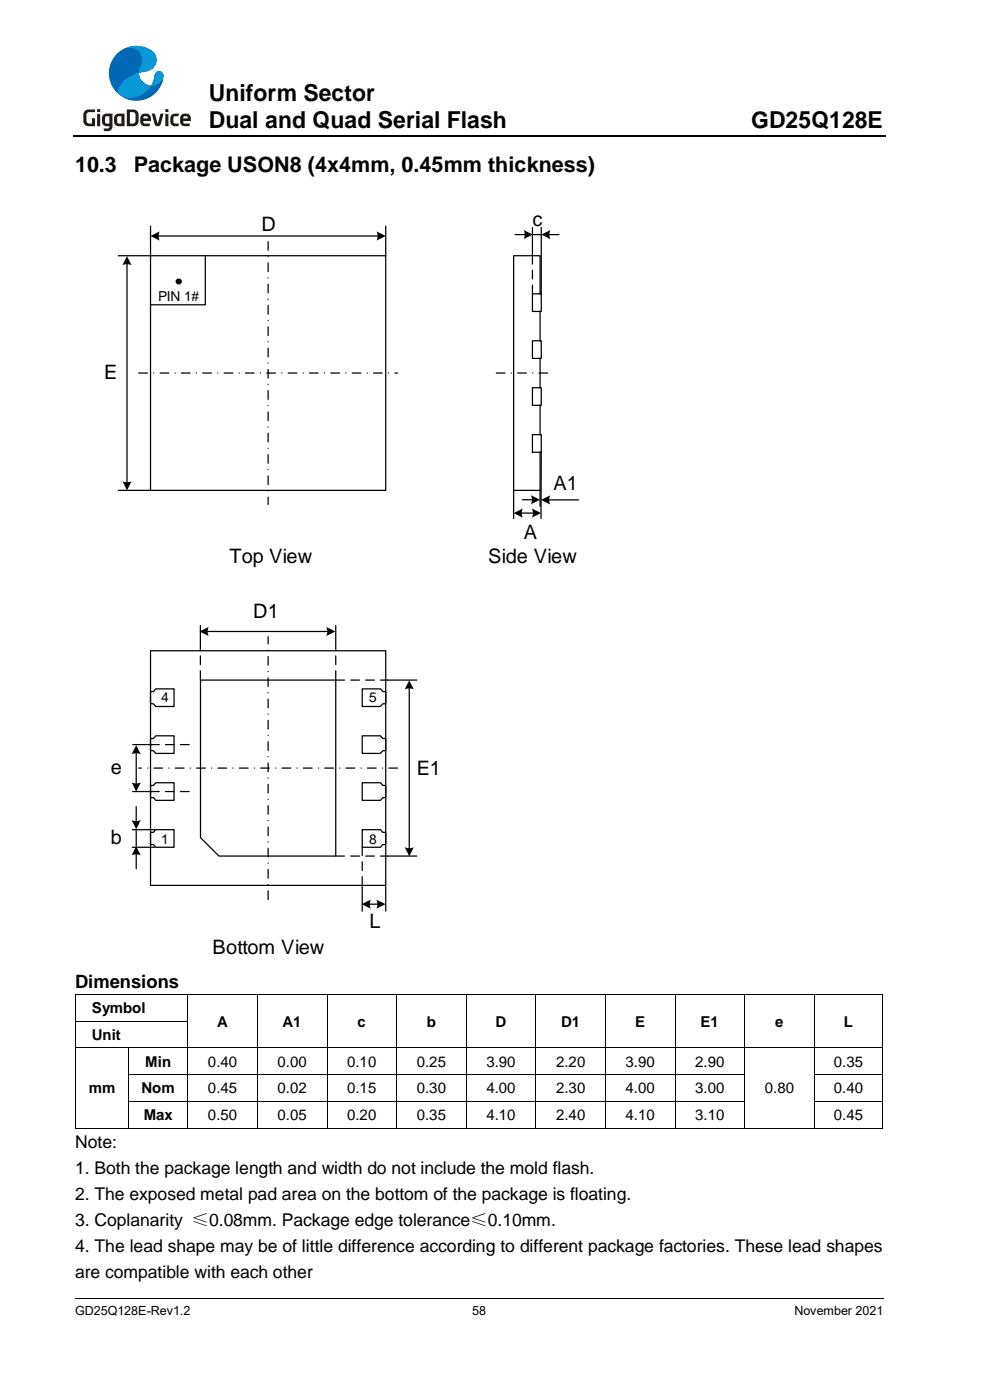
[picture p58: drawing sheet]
<svg xmlns="http://www.w3.org/2000/svg" width="210mm" height="297mm" viewBox="0 0 210 297" stroke-linecap="round" stroke-linejoin="round" font-family="sans-serif">
<defs><g id="words">
<g font-size="5">
<text x="44.3" y="21.4">Uniform Sector</text>
<text x="44.3" y="27.1">Dual and Quad Serial Flash</text>
<text x="159.4" y="27.2">GD25Q128E</text>
</g>
<g font-size="4.6">
<text x="15.9" y="36.5">10.3</text>
<text x="28.4" y="36.5">Package USON8 (4x4mm, 0.45mm thickness)</text>
</g>
<g font-size="4.2">
<text x="55.4" y="49">D</text>
<text x="113" y="48">c</text>
<text x="22.1" y="80.5">E</text>
<text x="117.4" y="103.9">A1</text>
<text x="48.7" y="119.4">Top View</text>
<text x="103.6" y="119.4">Side View</text>
<text x="111.1" y="114.4">A</text>
<text x="53.7" y="131">D1</text>
<text x="23.5" y="164.2">e</text>
<text x="88.4" y="164.4">E1</text>
<text x="23.5" y="179.1">b</text>
<text x="78.4" y="196.8">L</text>
<text x="45.1" y="202.3">Bottom View</text>
</g>
<text font-size="3.9" x="15.9" y="209.6">Dimensions</text>
<g font-size="3.7">
<text x="15.9" y="243.5">Note:</text>
<text x="15.9" y="249">1. Both the package length and width do not include the mold flash.</text>
<text x="15.9" y="254.5">2. The exposed metal pad area on the bottom of the package is floating.</text>
<text x="15.9" y="260.1">3. Coplanarity ≤0.08mm. Package edge tolerance≤0.10mm.</text>
<text x="15.9" y="265.6">4. The lead shape may be of little difference according to different package factories. These lead shapes</text>
<text x="15.9" y="271.1">are compatible with each other</text>
</g>
<g font-size="3.2">
<text x="19.5" y="215">Symbol</text>
<text x="19.5" y="220.6">Unit</text>
<text x="46.1" y="217.8">A</text>
<text x="60" y="217.8">A1</text>
<text x="75.8" y="217.8">c</text>
<text x="90.5" y="217.8">b</text>
<text x="105.1" y="217.8">D</text>
<text x="119" y="217.8">D1</text>
<text x="134.7" y="217.8">E</text>
<text x="148.6" y="217.8">E1</text>
<text x="164.5" y="217.8">e</text>
<text x="179" y="217.8">L</text>
<text x="30.8" y="226.3">Min</text>
<text x="44.1" y="226.3">0.40</text>
<text x="58.9" y="226.3">0.00</text>
<text x="73.6" y="226.3">0.10</text>
<text x="88.4" y="226.3">0.25</text>
<text x="103.2" y="226.3">3.90</text>
<text x="118" y="226.3">2.20</text>
<text x="132.7" y="226.3">3.90</text>
<text x="147.5" y="226.3">2.90</text>
<text x="176.9" y="226.3">0.35</text>
<text x="18.8" y="232">mm</text>
<text x="30" y="232">Nom</text>
<text x="44.1" y="231.9">0.45</text>
<text x="58.9" y="231.9">0.02</text>
<text x="73.6" y="231.9">0.15</text>
<text x="88.4" y="231.9">0.30</text>
<text x="103.2" y="231.9">4.00</text>
<text x="118" y="231.9">2.30</text>
<text x="132.7" y="231.9">4.00</text>
<text x="147.5" y="231.9">3.00</text>
<text x="162.3" y="231.9">0.80</text>
<text x="176.9" y="231.9">0.40</text>
<text x="30.5" y="237.7">Max</text>
<text x="44.1" y="237.7">0.50</text>
<text x="58.9" y="237.7">0.05</text>
<text x="73.6" y="237.7">0.20</text>
<text x="88.4" y="237.7">0.35</text>
<text x="103.2" y="237.7">4.10</text>
<text x="118" y="237.7">2.40</text>
<text x="132.7" y="237.7">4.10</text>
<text x="147.5" y="237.7">3.10</text>
<text x="176.9" y="237.7">0.45</text>
</g>
<g font-size="2.9">
<text x="33.6" y="63.9">PIN 1#</text>
<text x="34.2" y="149">4</text>
<text x="78.3" y="149">5</text>
<text x="34.2" y="179">1</text>
<text x="78.3" y="179">8</text>
</g>
<g font-size="2.7">
<text x="15.9" y="278.9">GD25Q128E-Rev1.2</text>
<text x="100.1" y="278.9">58</text>
<text x="168.5" y="278.9">November 2021</text>
</g>
</g></defs>
<path d="M15.4 28.8h172.5" fill="none" stroke="#000" stroke-width=".25"/>
<g fill="#231916">
<path d="M32.2 24.1h.7l.5 2.1 .6-2.1h.7l-.6 2.2a.7 .7 0 0 1-.7 .5 .7 .7 0 0 1-.6-.5z"/>
<path d="M20.6 24.1l.7 .2v2.5h-.7z"/>
<path d="M20.6 23.2h.7v.6h-.7z"/>
<path d="M35.1 24.1l.6 .2v2.5h-.6z"/>
<path d="M35.1 23.2h.6v.6h-.6z"/>
<path d="M18.1 23.5l.6-.3h1.5v.6h-1.5l-.3 .4-.1 1.5 .3 .4 .9 .1v-1.2l.7 .2v1.6h-1.4a1.08 1.08 0 0 1-1.1-1.1v-1.5z"/>
<path d="M36.5 24.3l.5-.2h1l-.2 .6h-.8l-.2 .2v1.2l.2 .1h1l-.2 .6h-.7a.94 .94 0 0 1-1-1l.1-1z"/>
<path d="M30.5 24.8l.6-.1 .2 .1 .1 .3h-1zM30.1 24.3l-.3 .5-.1 1a.95 .95 0 0 0 1 1h1l.2-.6h-1.2l-.2-.1-.1-.4h1.6v-.6a1.17 1.17 0 0 0-1.9-.8z"/>
<path d="M38.9 24.8l.7-.1 .2 .1v.3h-.9zM38.6 24.3l-.3 .5-.1 1a.95 .95 0 0 0 1 1h1l.1-.6h-1.2l-.2-.1v-.4h1.6v-.7a1.17 1.17 0 0 0-1.9-.7z"/>
<path d="M27.6 23.8h.7l.4 .4v1.5l-.4 .5h-.7zM26.9 23.2v3.6h1.4a1.1 1.1 0 0 0 1.1-1.1v-1.4a1.1 1.1 0 0 0-1.1-1.1z"/>
<path d="M22.4 24.7h.8v1.5l-.9-.1v-1.1zM22 24.3l-.3 .5-.1 1a.95 .95 0 0 0 1 1h.6l-.1 .3-.1 .2h-1l.1 .5h.8a.94 .94 0 0 0 1-.9v-2.8h-1.4z"/>
<path d="M24.9 24.8l.9-.1v1.5l-.9-.1zM24.5 24.3l-.3 .5v1a.95 .95 0 0 0 .9 1h1.3v-2.7h-1.4z"/>
</g>
<g fill="#0095d8">
<path d="M26.5 17a7.8 7.8 0 0 1 3-1.5 2.68 2.68 0 0 0 2.5 2.6 5.2 5.2 0 0 1-6.6 2.1l-.5-.4 .1-.3 .7-1.6z"/>
<path d="M33 15.4a1.07 1.07 0 0 1 1.6 .2 1.07 1.07 0 0 1-.3 1.5 2.67 2.67 0 0 1-2.3 1z"/>
</g>
<g fill="#0068b7">
<path d="M25.6 20.4a5.4 5.4 0 0 0 6.5-2.3 2.69 2.69 0 0 0 2.6-1.8 5.8 5.8 0 0 1-9.1 4.1z"/>
<path d="M24.8 11.4a3.2 3.2 0 0 1 4.4-.8 2.79 2.79 0 0 1 .5 3.8l-.2 1a6.5 6.5 0 0 0-4.6 4.4 5.8 5.8 0 0 1-.1-8.4z"/>
</g>
<path d="M26.5 10.3a5.4 5.4 0 0 1 6.4 1.2 2.56 2.56 0 0 1-2.3 3.8l-1.1 .2 .1-.8a2.92 2.92 0 0 0-.7-4.3 2.8 2.8 0 0 0-2.4-.1z" fill="#0095d8"/>
<g fill="#000">
<path d="M26.9 54.3l1 2-1.2-.3-.7 .3z" fill-rule="evenodd"/>
<path d="M31.9 50.1l2-1-.2 1.2 .2 .7z" fill-rule="evenodd"/>
<path d="M79.9 49.1l1.9 1-1.9 .9 .2-.7z" fill-rule="evenodd"/>
<path d="M111.1 48.8l1.9 1-1.9 .9 .2-.7z" fill-rule="evenodd"/>
<path d="M114.8 49.8l2-1-.3 1.2 .3 .7z" fill-rule="evenodd"/>
<path d="M26 102.1l1.1 .2 .8-.2-1 1.9z" fill-rule="evenodd"/>
<path d="M109 108.9l1.9-1-.2 1.2 .2 .7z" fill-rule="evenodd"/>
<path d="M112.6 105.1l2 .9-2 1 .2-.8z" fill-rule="evenodd"/>
<path d="M112.8 107.9l2 1-2 .9 .2-.7z" fill-rule="evenodd"/>
<path d="M114.8 106.1l1.9-1-.2 1.2 .2 .7z" fill-rule="evenodd"/>
<path d="M42.3 134l2-1-.2 1.2 .2 .7z" fill-rule="evenodd"/>
<path d="M69.2 133l2 1-2 .9 .2-1.1z" fill-rule="evenodd"/>
<path d="M28.9 158.1l1 1.9-1.2-.2-.8 .2z" fill-rule="evenodd"/>
<path d="M86.8 144.3l1 2-.8-.3-1.2 .3z" fill-rule="evenodd"/>
<path d="M27.9 166l1.2 .2 .8-.2-1 1.9z" fill-rule="evenodd"/>
<path d="M27.9 174l1.2 .2 .8-.2-1 1.9z" fill-rule="evenodd"/>
<path d="M28.9 179.5l1 2-1.2-.3-.8 .3z" fill-rule="evenodd"/>
<path d="M76.7 191.8l2-.9-.3 1.1 .3 .8z" fill-rule="evenodd"/>
<path d="M79.8 190.9l2 .9-2 1 .3-.8z" fill-rule="evenodd"/>
<path d="M85.8 179.7l1.2 .2 .8-.2-1 2z" fill-rule="evenodd"/>
<path d="M15.9 210.9h.2v.2h-.2z" fill-rule="evenodd"/>
<path d="M15.9 210.9h.2v.2h-.2z" fill-rule="evenodd"/>
<path d="M15.9 216.6h.2v.1h-.2z" fill-rule="evenodd"/>
<path d="M39.8 210.9h.1v.2h-.1z" fill-rule="evenodd"/>
<path d="M39.8 216.6h.1v.1h-.1z" fill-rule="evenodd"/>
<path d="M54.5 210.9h.2v.2h-.2z" fill-rule="evenodd"/>
<path d="M54.5 216.6h.2v.1h-.2z" fill-rule="evenodd"/>
<path d="M69.3 210.9h.2v.2h-.2z" fill-rule="evenodd"/>
<path d="M69.3 216.6h.2v.1h-.2z" fill-rule="evenodd"/>
<path d="M84 210.9h.2v.2h-.2z" fill-rule="evenodd"/>
<path d="M84 216.6h.2v.1h-.2z" fill-rule="evenodd"/>
<path d="M98.8 210.9h.2v.2h-.2z" fill-rule="evenodd"/>
<path d="M98.8 216.6h.2v.1h-.2z" fill-rule="evenodd"/>
<path d="M113.6 210.9h.2v.2h-.2z" fill-rule="evenodd"/>
<path d="M113.6 216.6h.2v.1h-.2z" fill-rule="evenodd"/>
<path d="M128.4 210.9h.1v.2h-.1z" fill-rule="evenodd"/>
<path d="M128.4 216.6h.1v.1h-.1z" fill-rule="evenodd"/>
<path d="M143.1 210.9h.2v.2h-.2z" fill-rule="evenodd"/>
<path d="M143.1 216.6h.2v.1h-.2z" fill-rule="evenodd"/>
<path d="M157.9 210.9h.2v.2h-.2z" fill-rule="evenodd"/>
<path d="M157.9 216.6h.2v.1h-.2z" fill-rule="evenodd"/>
<path d="M172.7 210.9h.1v.2h-.1z" fill-rule="evenodd"/>
<path d="M172.7 216.6h.1v.1h-.1z" fill-rule="evenodd"/>
<path d="M187.2 210.9h.2v.2h-.2z" fill-rule="evenodd"/>
<path d="M187.2 210.9h.2v.2h-.2z" fill-rule="evenodd"/>
<path d="M187.2 216.6h.2v.1h-.2z" fill-rule="evenodd"/>
<path d="M15.9 222.2h.2v.2h-.2z" fill-rule="evenodd"/>
<path d="M15.9 227.9h.2v.2h-.2z" fill-rule="evenodd"/>
<path d="M15.9 233.6h.2v.2h-.2z" fill-rule="evenodd"/>
<path d="M15.9 239.3h.2v.2h-.2z" fill-rule="evenodd"/>
<path d="M15.9 239.3h.2v.2h-.2z" fill-rule="evenodd"/>
<path d="M27.3 222.2h.1v.2h-.1z" fill-rule="evenodd"/>
<path d="M27.3 227.9h.1v.2h-.1z" fill-rule="evenodd"/>
<path d="M27.3 233.6h.1v.2h-.1z" fill-rule="evenodd"/>
<path d="M27.3 239.3h.1v.2h-.1z" fill-rule="evenodd"/>
<path d="M39.8 222.2h.1v.2h-.1z" fill-rule="evenodd"/>
<path d="M39.8 227.9h.1v.2h-.1z" fill-rule="evenodd"/>
<path d="M39.8 233.6h.1v.2h-.1z" fill-rule="evenodd"/>
<path d="M39.8 239.3h.1v.2h-.1z" fill-rule="evenodd"/>
<path d="M54.5 222.2h.2v.2h-.2z" fill-rule="evenodd"/>
<path d="M54.5 227.9h.2v.2h-.2z" fill-rule="evenodd"/>
<path d="M54.5 233.6h.2v.2h-.2z" fill-rule="evenodd"/>
<path d="M54.5 239.3h.2v.2h-.2z" fill-rule="evenodd"/>
<path d="M69.3 222.2h.2v.2h-.2z" fill-rule="evenodd"/>
<path d="M69.3 227.9h.2v.2h-.2z" fill-rule="evenodd"/>
<path d="M69.3 233.6h.2v.2h-.2z" fill-rule="evenodd"/>
<path d="M69.3 239.3h.2v.2h-.2z" fill-rule="evenodd"/>
<path d="M84 222.2h.2v.2h-.2z" fill-rule="evenodd"/>
<path d="M84 227.9h.2v.2h-.2z" fill-rule="evenodd"/>
<path d="M84 233.6h.2v.2h-.2z" fill-rule="evenodd"/>
<path d="M84 239.3h.2v.2h-.2z" fill-rule="evenodd"/>
<path d="M98.8 222.2h.2v.2h-.2z" fill-rule="evenodd"/>
<path d="M98.8 227.9h.2v.2h-.2z" fill-rule="evenodd"/>
<path d="M98.8 233.6h.2v.2h-.2z" fill-rule="evenodd"/>
<path d="M98.8 239.3h.2v.2h-.2z" fill-rule="evenodd"/>
<path d="M113.6 222.2h.2v.2h-.2z" fill-rule="evenodd"/>
<path d="M113.6 227.9h.2v.2h-.2z" fill-rule="evenodd"/>
<path d="M113.6 233.6h.2v.2h-.2z" fill-rule="evenodd"/>
<path d="M113.6 239.3h.2v.2h-.2z" fill-rule="evenodd"/>
<path d="M128.4 222.2h.1v.2h-.1z" fill-rule="evenodd"/>
<path d="M128.4 227.9h.1v.2h-.1z" fill-rule="evenodd"/>
<path d="M128.4 233.6h.1v.2h-.1z" fill-rule="evenodd"/>
<path d="M128.4 239.3h.1v.2h-.1z" fill-rule="evenodd"/>
<path d="M143.1 222.2h.2v.2h-.2z" fill-rule="evenodd"/>
<path d="M143.1 227.9h.2v.2h-.2z" fill-rule="evenodd"/>
<path d="M143.1 233.6h.2v.2h-.2z" fill-rule="evenodd"/>
<path d="M143.1 239.3h.2v.2h-.2z" fill-rule="evenodd"/>
<path d="M157.9 222.2h.2v.2h-.2z" fill-rule="evenodd"/>
<path d="M157.9 227.9h.2v.2h-.2z" fill-rule="evenodd"/>
<path d="M157.9 233.6h.2v.2h-.2z" fill-rule="evenodd"/>
<path d="M157.9 239.3h.2v.2h-.2z" fill-rule="evenodd"/>
<path d="M172.7 222.2h.1v.2h-.1z" fill-rule="evenodd"/>
<path d="M172.7 227.9h.1v.2h-.1z" fill-rule="evenodd"/>
<path d="M172.7 233.6h.1v.2h-.1z" fill-rule="evenodd"/>
<path d="M172.7 239.3h.1v.2h-.1z" fill-rule="evenodd"/>
<path d="M187.2 222.2h.2v.2h-.2z" fill-rule="evenodd"/>
<path d="M187.2 227.9h.2v.2h-.2z" fill-rule="evenodd"/>
<path d="M187.2 233.6h.2v.2h-.2z" fill-rule="evenodd"/>
<path d="M187.2 239.3h.2v.2h-.2z" fill-rule="evenodd"/>
<path d="M187.2 239.3h.2v.2h-.2z" fill-rule="evenodd"/>
<circle cx="37.9" cy="59.7" r=".52"/>
</g>
<g fill="none" stroke="#000" stroke-width=".26">
<path d="M26.9 55.8v46.8M31.9 48v6.3h-6.8M31.9 54.3h49.9v49.7h-49.9zM33.4 50.1h47M43.6 54.3v10.4h-11.7M81.8 48v6.3M109.3 49.8h2.3M113 48.3v6M113 49.8h1.8M114.8 48.3v14M116.3 49.8h2.3M114.6 62.3h.2v3.8h-.2"/>
<path d="M114.6 62.3h-1.6v3.8h1.6M114.6 62.3v-8h-5.6v49.7M114.6 66.1v6.2M114.6 72.3h.2v3.7h-.2M114.6 72.3h-1.6v3.7h1.6M114.6 76v6.3M114.6 82.3h.2v3.7h-.2M114.6 82.3h-1.6v3.7h1.6M114.6 86v6.2M114.6 92.2h.2v3.7h-.2M114.6 92.2h-1.6v3.7h1.6M114.6 95.9v8.1h-5.6"/>
<path d="M114.8 95.9v14.1M25.1 104h6.8M109 104v6M110.4 108.9h2.9M110.8 106h2.3M114.6 104v3.4M116.3 106.1h6.4M31.9 138.1h49.9v49.7h-49.9zM42.5 132.7v5.4M43.8 134h25.9M71.2 132.7v5.4M28.2 158h3.9"/>
<path d="M28.9 159.5v7M31.9 146.7h.7l.4-.6h3.9v3.8h-3.9l-.4-.6h-.7zM31.9 156.7h.7l.4-.6h3.9v3.7h-3.9l-.4-.5h-.7zM42.5 144.3h28.7v37.3h-24.7l-4-3.9zM76.8 146.1h3.9l.5 .6h.6v2.6h-.6l-.5 .6h-3.9zM76.8 156.1h3.9l.5 .6h.6v2.6h-.6l-.5 .5h-3.9zM82.3 144.3h6.1M86.8 145.8v34.4M28.1 176h4.7M28.1 179.7h4.7M28.2 167.9h3.9M28.9 171.1v3.3"/>
<path d="M28.9 175.9v3.6M31.9 166.6h.7l.4-.5h3.9v3.7h-3.9l-.4-.6h-.7zM31.9 176.6h.7l.4-.6h3.9v3.7h-3.9l-.4-.5h-.7zM76.8 166.1h3.9l.5 .5h.6v2.6h-.6l-.5 .6h-3.9zM76.8 176h3.9l.5 .6h.6v2.6h-.6l-.5 .5h-3.9zM28.9 181v3.3M76.8 187.9v5.4M78.2 191.8h2.1M81.8 188v5.3M82.3 181.6h6.1"/>
<circle cx="37.9" cy="59.7" r=".52"/>
</g>
<path d="M56.9 51.3v55.7M29.4 79.1h54.9M105.3 79.1h12M84.3 162.9h-54.9M56.9 190.8v-55.7" fill="none" stroke="#000" stroke-width=".26" stroke-dasharray="1.8 1.3 0 1.3"/>
<path d="M113 62.3v-7.9M40.1 158h-8.2M42.5 144.2v-6.1M71.2 144.2v-6.1M71.2 144.3h11.1M40.1 167.9h-8.2M71.2 181.6h11.1M76.8 187.8v-8.1" fill="none" stroke="#000" stroke-width=".26" stroke-dasharray="1.8 1.3"/>
<g fill="none" stroke="#000" stroke-width=".21">
<path d="M16 211.1v5.5M16 216.7v5.5M16.1 211h23.7M16.1 216.7h23.7M39.8 211.1v5.5M39.8 216.7v5.5M39.9 211h14.6M54.6 211.1v5.5M54.6 216.7v5.5M54.7 211h14.6M69.4 211.1v5.5M69.4 216.7v5.5"/>
<path d="M69.5 211h14.5M84.1 211.1v5.5M84.1 216.7v5.5M84.2 211h14.6M98.9 211.1v5.5M98.9 216.7v5.5M99 211h14.6M113.7 211.1v5.5M113.7 216.7v5.5M113.8 211h14.6M128.5 211.1v5.5M128.5 216.7v5.5"/>
<path d="M128.5 211h14.6M143.2 211.1v5.5M143.2 216.7v5.5M143.3 211h14.6M158 211.1v5.5M158 216.7v5.5M158.1 211h14.6M172.8 211.1v5.5M172.8 216.7v5.5M172.8 211h14.4M187.3 211.1v5.5M187.3 216.7v5.5"/>
<path d="M16 222.4v5.5M16 228.1v5.5M16 233.8v5.5M16.1 222.3h11.2M16.1 239.4h11.2M27.4 222.4v5.5M27.4 228.1v5.5M27.4 233.8v5.5M27.4 222.3h12.4M27.4 228h12.4M27.4 233.7h12.4M27.4 239.4h12.4"/>
<path d="M39.8 222.4v5.5M39.8 228.1v5.5M39.8 233.8v5.5M39.9 222.3h14.6M39.9 228h14.6M39.9 233.7h14.6M39.9 239.4h14.6M54.6 222.4v5.5M54.6 228.1v5.5M54.6 233.8v5.5M54.7 222.3h14.6M54.7 228h14.6"/>
<path d="M54.7 233.7h14.6M54.7 239.4h14.6M69.4 222.4v5.5M69.4 228.1v5.5M69.4 233.8v5.5M69.5 222.3h14.5M69.5 228h14.5M69.5 233.7h14.5M69.5 239.4h14.5M84.1 222.4v5.5M84.1 228.1v5.5M84.1 233.8v5.5"/>
<path d="M84.2 222.3h14.6M84.2 228h14.6M84.2 233.7h14.6M84.2 239.4h14.6M98.9 222.4v5.5M98.9 228.1v5.5M98.9 233.8v5.5M99 222.3h14.6M99 228h14.6M99 233.7h14.6M99 239.4h14.6M113.7 222.4v5.5"/>
<path d="M113.7 228.1v5.5M113.7 233.8v5.5M113.8 222.3h14.6M113.8 228h14.6M113.8 233.7h14.6M113.8 239.4h14.6M128.5 222.4v5.5M128.5 228.1v5.5M128.5 233.8v5.5M128.5 222.3h14.6M128.5 228h14.6M128.5 233.7h14.6"/>
<path d="M128.5 239.4h14.6M143.2 222.4v5.5M143.2 228.1v5.5M143.2 233.8v5.5M143.3 222.3h14.6M143.3 228h14.6M143.3 233.7h14.6M143.3 239.4h14.6M158 222.4v5.5M158 228.1v5.5M158 233.8v5.5M158.1 222.3h14.6"/>
<path d="M158.1 239.4h14.6M172.8 222.4v5.5M172.8 228.1v5.5M172.8 233.8v5.5M172.8 222.3h14.4M172.8 228h14.4M172.8 233.7h14.4M172.8 239.4h14.4M187.3 222.4v5.5M187.3 228.1v5.5M187.3 233.8v5.5M15.9 275.5h171.5"/>
</g>
<use href="#words"/>
</svg>
